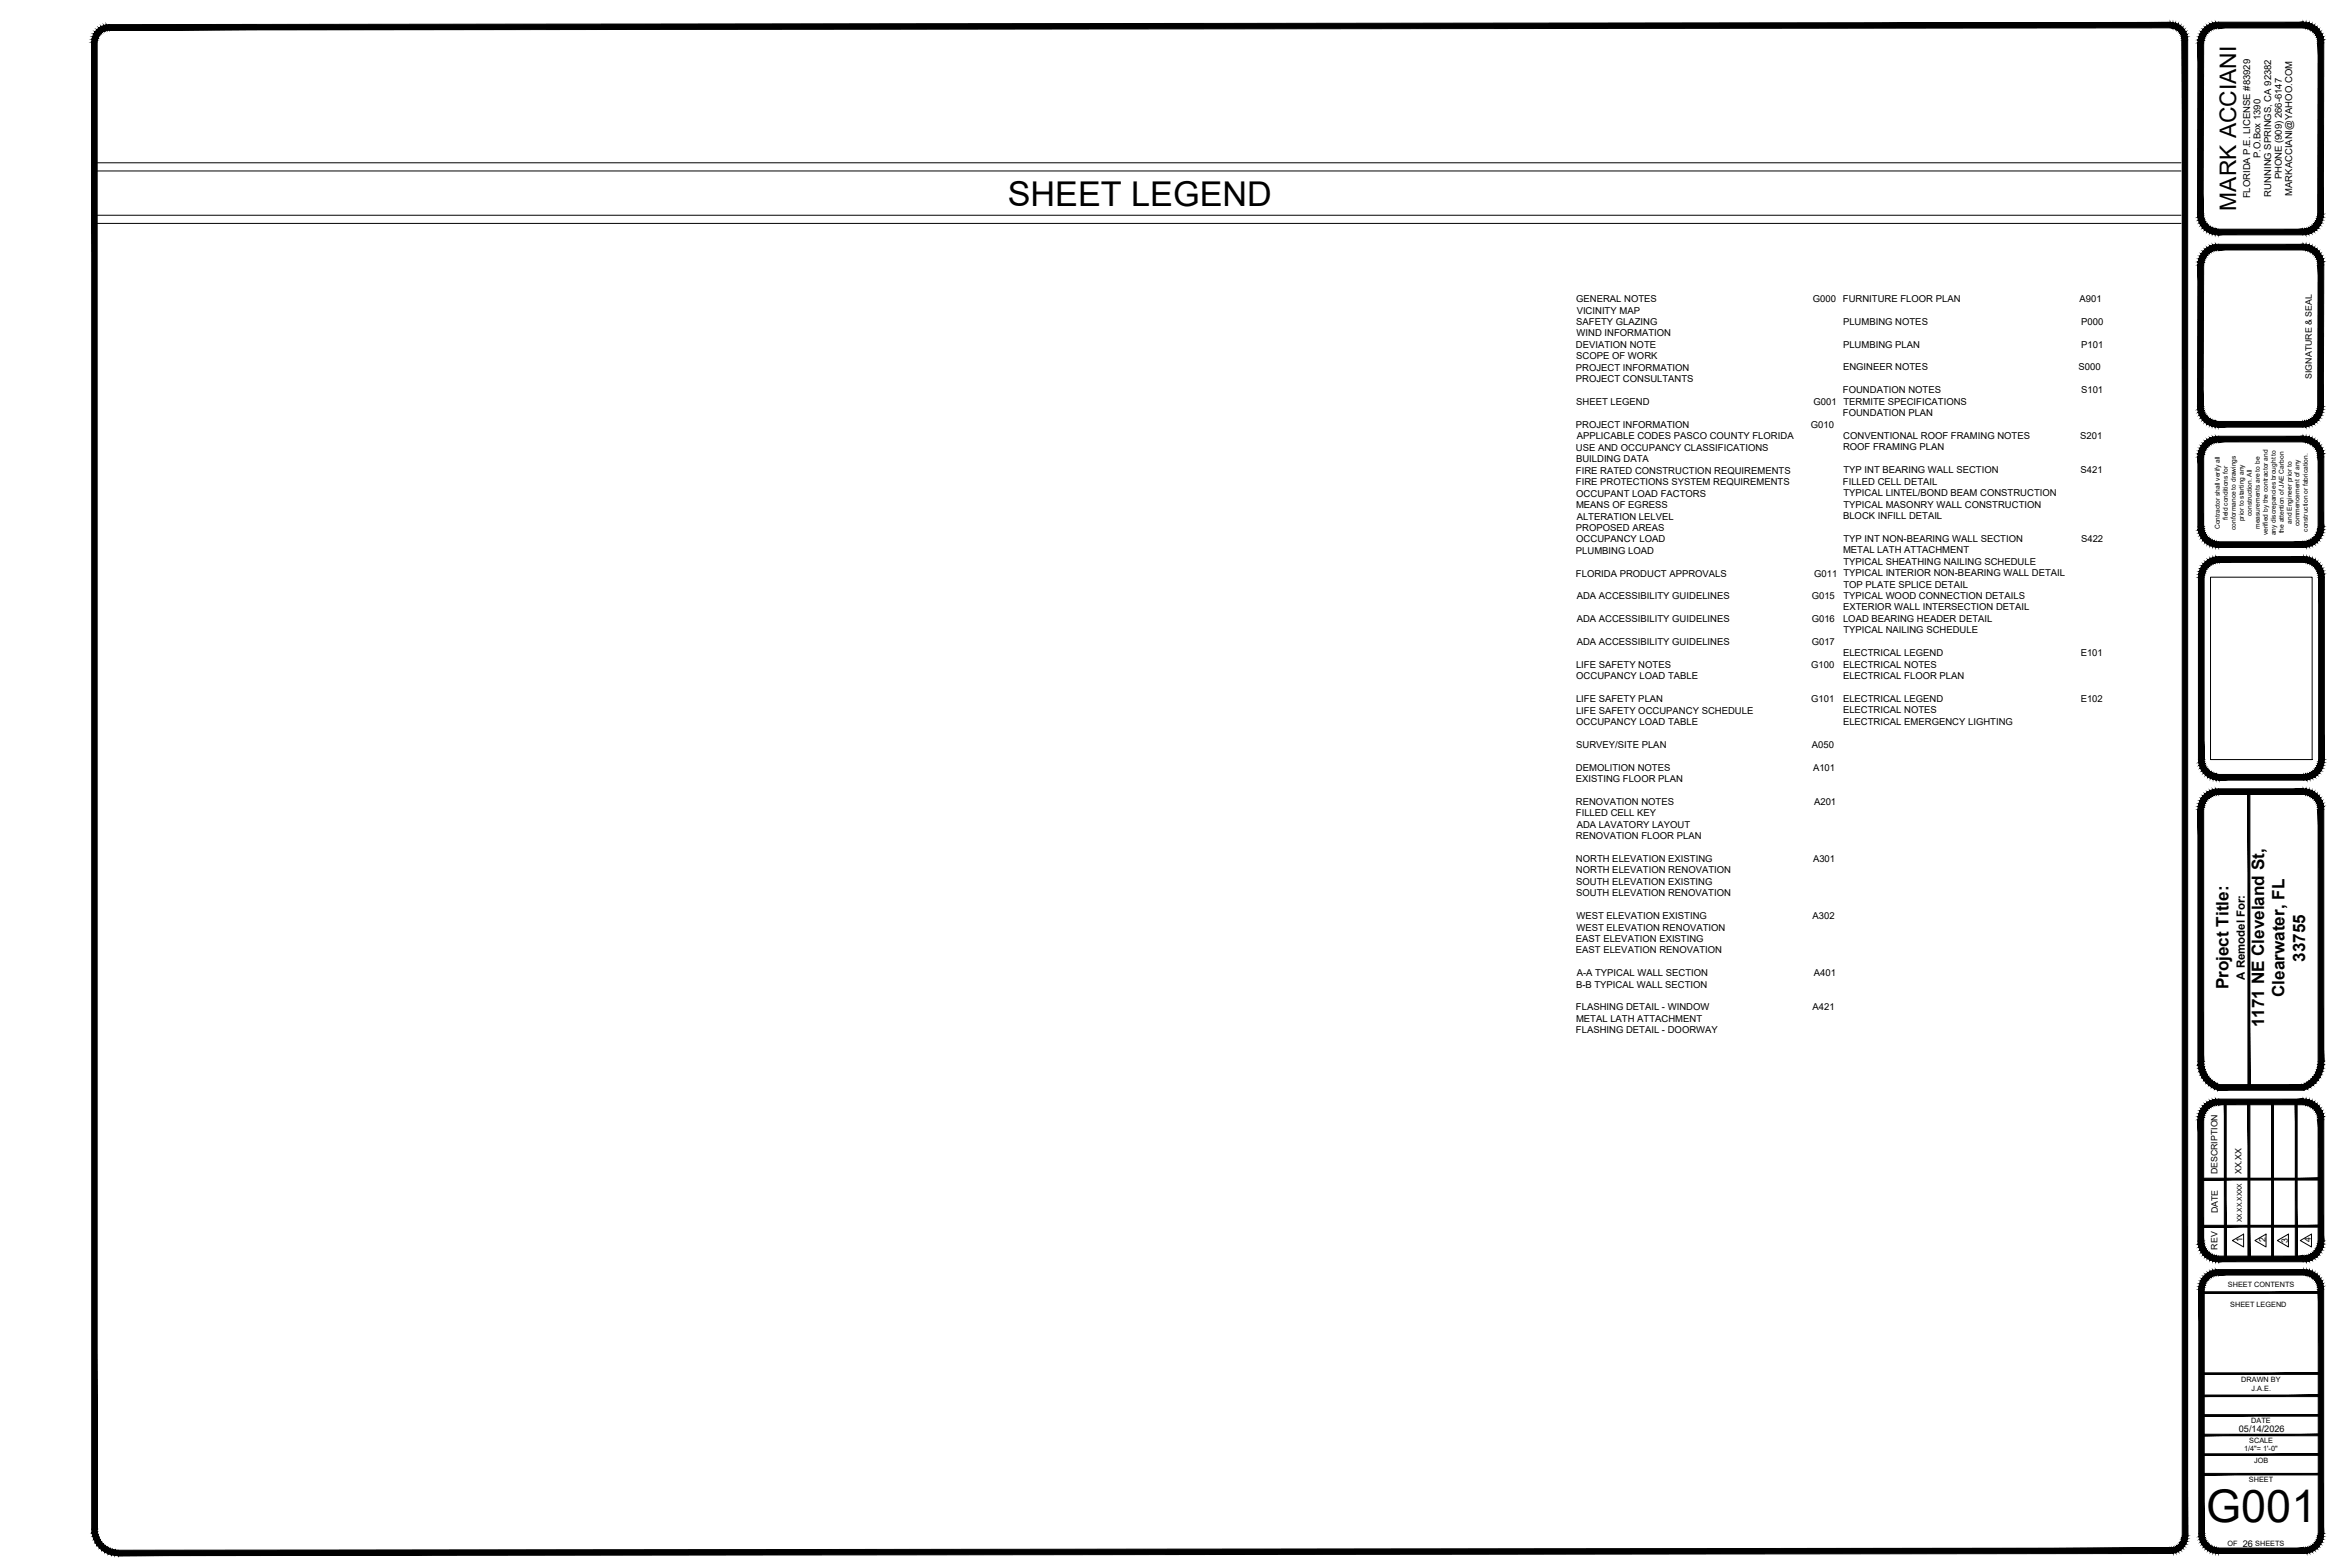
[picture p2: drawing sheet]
<svg xmlns="http://www.w3.org/2000/svg" width="914mm" height="610mm" viewBox="0 0 914 610" stroke-linecap="round" stroke-linejoin="round" font-family="sans-serif">
<defs><g id="words">
<text font-size="17.5" x="858.5" y="592.3">G001</text>
<text font-size="13.3" x="392.1" y="80.3">SHEET LEGEND</text>
<text font-size="8.9" x="870.2" y="82" transform="rotate(-90 870.2 82)">MARK ACCIANI</text>
<g font-size="6.7">
<text x="896.9" y="374.1" transform="rotate(-90 896.9 374.1)">33755</text>
<text x="867.1" y="384.9" transform="rotate(-90 867.1 384.9)">Project Title:</text>
<text x="889" y="387.8" transform="rotate(-90 889 387.8)">Clearwater, FL</text>
<text x="881" y="399.6" transform="rotate(-90 881 399.6)">1171 NE Cleveland St,</text>
</g>
<text font-size="4.4" x="873.5" y="381.1" transform="rotate(-90 873.5 381.1)">A Remodel For:</text>
<g font-size="3.7">
<text x="879.6" y="61.6" transform="rotate(-90 879.6 61.6)">P.O.Box 1390</text>
<text x="887.8" y="69.8" transform="rotate(-90 887.8 69.8)">PHONE (909) 266-6147</text>
<text x="875.5" y="77.2" transform="rotate(-90 875.5 77.2)">FLORIDA P.E. LICENSE #83929</text>
<text x="883.7" y="76.5" transform="rotate(-90 883.7 76.5)">RUNNING SPRINGS, CA 92382</text>
<text x="891.9" y="76.2" transform="rotate(-90 891.9 76.2)">MARKACCIANI@YAHOO.COM</text>
<text x="613.3" y="117.5">GENERAL NOTES</text>
<text x="705.4" y="117.5">G000</text>
<text x="717.1" y="117.5">FURNITURE FLOOR PLAN</text>
<text x="809.1" y="117.5">A901</text>
<text x="613.5" y="122">VICINITY MAP</text>
<text x="613.3" y="126.4">SAFETY GLAZING</text>
<text x="613.5" y="130.9">WIND INFORMATION</text>
<text x="717.1" y="126.4">PLUMBING NOTES</text>
<text x="809.8" y="126.4">P000</text>
<text x="613.2" y="135.3">DEVIATION NOTE</text>
<text x="717.1" y="135.3">PLUMBING PLAN</text>
<text x="809.8" y="135.3">P101</text>
<text x="613.3" y="139.8">SCOPE OF WORK</text>
<text x="613.2" y="144.2">PROJECT INFORMATION</text>
<text x="613.2" y="148.7">PROJECT CONSULTANTS</text>
<text x="717.1" y="144.1">ENGINEER NOTES</text>
<text x="808.8" y="144.1">S000</text>
<text x="717.1" y="153">FOUNDATION NOTES</text>
<text x="809.8" y="153">S101</text>
<text x="613.3" y="157.6">SHEET LEGEND</text>
<text x="705.6" y="157.6">G001</text>
<text x="717.1" y="161.9">FOUNDATION PLAN</text>
<text x="717.3" y="157.4">TERMITE SPECIFICATIONS</text>
<text x="613.2" y="166.4">PROJECT INFORMATION</text>
<text x="704.6" y="166.4">G010</text>
<text x="613.5" y="170.9">APPLICABLE CODES PASCO COUNTY FLORIDA</text>
<text x="717.2" y="170.7">CONVENTIONAL ROOF FRAMING NOTES</text>
<text x="809.5" y="170.7">S201</text>
<text x="613.2" y="175.3">USE AND OCCUPANCY CLASSIFICATIONS</text>
<text x="613.2" y="179.8">BUILDING DATA</text>
<text x="717.1" y="175.2">ROOF FRAMING PLAN</text>
<text x="613.2" y="184.3">FIRE RATED CONSTRUCTION REQUIREMENTS</text>
<text x="717.3" y="184.1">TYP INT BEARING WALL SECTION</text>
<text x="809.6" y="184.1">S421</text>
<text x="613.2" y="188.7">FIRE PROTECTIONS SYSTEM REQUIREMENTS</text>
<text x="717.1" y="188.5">FILLED CELL DETAIL</text>
<text x="613.2" y="197.6">MEANS OF EGRESS</text>
<text x="613.3" y="193.2">OCCUPANT LOAD FACTORS</text>
<text x="717.3" y="193">TYPICAL LINTEL/BOND BEAM CONSTRUCTION</text>
<text x="717.3" y="197.4">TYPICAL MASONRY WALL CONSTRUCTION</text>
<text x="613.5" y="202.1">ALTERATION LELVEL</text>
<text x="717.1" y="201.9">BLOCK INFILL DETAIL</text>
<text x="613.2" y="206.5">PROPOSED AREAS</text>
<text x="613.2" y="215.4">PLUMBING LOAD</text>
<text x="613.3" y="211">OCCUPANCY LOAD</text>
<text x="717.1" y="215.2">METAL LATH ATTACHMENT</text>
<text x="717.3" y="210.8">TYP INT NON-BEARING WALL SECTION</text>
<text x="809.7" y="210.8">S422</text>
<text x="717.3" y="219.7">TYPICAL SHEATHING NAILING SCHEDULE</text>
<text x="613.2" y="224.3">FLORIDA PRODUCT APPROVALS</text>
<text x="705.9" y="224.3">G011 TYPICAL INTERIOR NON-BEARING WALL DETAIL</text>
<text x="613.5" y="233.2">ADA ACCESSIBILITY GUIDELINES</text>
<text x="704.9" y="233.2">G015</text>
<text x="717.3" y="228.6">TOP PLATE SPLICE DETAIL</text>
<text x="717.3" y="233">TYPICAL WOOD CONNECTION DETAILS</text>
<text x="717.1" y="237.5">EXTERIOR WALL INTERSECTION DETAIL</text>
<text x="613.5" y="242.1">ADA ACCESSIBILITY GUIDELINES</text>
<text x="704.9" y="242.1">G016</text>
<text x="717.1" y="242">LOAD BEARING HEADER DETAIL</text>
<text x="613.5" y="250.9">ADA ACCESSIBILITY GUIDELINES</text>
<text x="704.9" y="250.9">G017</text>
<text x="717.3" y="246.4">TYPICAL NAILING SCHEDULE</text>
<text x="717.1" y="255.3">ELECTRICAL LEGEND</text>
<text x="809.6" y="255.3">E101</text>
<text x="613.2" y="259.8">LIFE SAFETY NOTES</text>
<text x="704.7" y="259.8">G100</text>
<text x="717.1" y="259.8">ELECTRICAL NOTES</text>
<text x="613.3" y="264.2">OCCUPANCY LOAD TABLE</text>
<text x="717.1" y="264.2">ELECTRICAL FLOOR PLAN</text>
<text x="613.2" y="273.1">LIFE SAFETY PLAN</text>
<text x="704.7" y="273.1">G101</text>
<text x="717.1" y="273">ELECTRICAL LEGEND</text>
<text x="809.6" y="273">E102</text>
<text x="613.2" y="277.6">LIFE SAFETY OCCUPANCY SCHEDULE</text>
<text x="717.1" y="277.5">ELECTRICAL NOTES</text>
<text x="717.1" y="282">ELECTRICAL EMERGENCY LIGHTING</text>
<text x="613.3" y="282">OCCUPANCY LOAD TABLE</text>
<text x="613.3" y="290.9">SURVEY/SITE PLAN</text>
<text x="705" y="290.9">A050</text>
<text x="613.2" y="299.8">DEMOLITION NOTES</text>
<text x="705.5" y="299.8">A101</text>
<text x="613.2" y="304.2">EXISTING FLOOR PLAN</text>
<text x="613.2" y="313.1">RENOVATION NOTES</text>
<text x="613.2" y="317.5">FILLED CELL KEY</text>
<text x="705.9" y="313.1">A201</text>
<text x="613.5" y="322">ADA LAVATORY LAYOUT</text>
<text x="613.2" y="326.4">RENOVATION FLOOR PLAN</text>
<text x="613.2" y="335.3">NORTH ELEVATION EXISTING</text>
<text x="705.5" y="335.3">A301</text>
<text x="613.2" y="339.8">NORTH ELEVATION RENOVATION</text>
<text x="613.3" y="344.2">SOUTH ELEVATION EXISTING</text>
<text x="613.3" y="348.7">SOUTH ELEVATION RENOVATION</text>
<text x="613.5" y="357.5">WEST ELEVATION EXISTING</text>
<text x="705.3" y="357.5">A302</text>
<text x="613.5" y="362">WEST ELEVATION RENOVATION</text>
<text x="613.2" y="366.5">EAST ELEVATION EXISTING</text>
<text x="613.2" y="370.9">EAST ELEVATION RENOVATION</text>
<text x="613.5" y="379.8">A-A TYPICAL WALL SECTION</text>
<text x="705.8" y="379.8">A401</text>
<text x="613.2" y="384.3">B-B TYPICAL WALL SECTION</text>
<text x="613.2" y="393.1">FLASHING DETAIL - WINDOW</text>
<text x="705.2" y="393.1">A421</text>
<text x="613.2" y="397.6">METAL LATH ATTACHMENT</text>
<text x="613.2" y="402">FLASHING DETAIL - DOORWAY</text>
</g>
<g font-size="3.6">
<text x="871.2" y="557.1">05/14/2026</text>
<text x="872.7" y="601.8">26</text>
</g>
<g font-size="3.4">
<text x="899.5" y="147.4" transform="rotate(-90 899.5 147.4)">SIGNATURE &amp; SEAL</text>
<text x="862.9" y="456.9" transform="rotate(-90 862.9 456.9)">DESCRIPTION</text>
<text x="872.2" y="456.8" transform="rotate(-90 872.2 456.8)">XX.XX</text>
<text x="863" y="472" transform="rotate(-90 863 472)">DATE</text>
<text x="872.6" y="483.3" transform="rotate(-90 872.6 483.3)">1</text>
<text x="881.5" y="483.3" transform="rotate(-90 881.5 483.3)">2</text>
<text x="890.2" y="483.5" transform="rotate(-90 890.2 483.5)">3</text>
<text x="899.2" y="483.3" transform="rotate(-90 899.2 483.3)">4</text>
<text x="862.8" y="486.2" transform="rotate(-90 862.8 486.2)">REV</text>
</g>
<g font-size="2.8">
<text x="866.9" y="500.7">SHEET CONTENTS</text>
<text x="867.8" y="508.4">SHEET LEGEND</text>
<text x="872.1" y="537.8">DRAWN BY</text>
<text x="876.1" y="541.2">J.A.E.</text>
<text x="876" y="553.7">DATE</text>
<text x="875.2" y="561.3">SCALE</text>
<text x="873.2" y="564.5">1/4&quot;= 1'-0&quot;</text>
<text x="877.1" y="569">JOB</text>
<text x="875.1" y="576.6">SHEET</text>
<text x="866.8" y="601.4">OF</text>
<text x="877.5" y="601.5">SHEETS</text>
</g>
<g font-size="2.6">
<text x="866.9" y="202.1" transform="rotate(-90 866.9 202.1)">field conditions for</text>
<text x="873.1" y="202.8" transform="rotate(-90 873.1 202.8)">prior to starting any</text>
<text x="876.2" y="200.8" transform="rotate(-90 876.2 200.8)">construction. All</text>
<text x="891.7" y="203.8" transform="rotate(-90 891.7 203.8)">and Engineer prior to</text>
<text x="863.8" y="205.8" transform="rotate(-90 863.8 205.8)">Contractor shall verify all</text>
<text x="870" y="206.1" transform="rotate(-90 870 206.1)">conformance to drawings</text>
<text x="879.3" y="205.7" transform="rotate(-90 879.3 205.7)">measurements are to be</text>
<text x="882.4" y="208.3" transform="rotate(-90 882.4 208.3)">verified by the contractor and</text>
<text x="885.5" y="208.2" transform="rotate(-90 885.5 208.2)">any discrepancies brought to</text>
<text x="888.6" y="207.5" transform="rotate(-90 888.6 207.5)">the attention of JAE Carbon</text>
<text x="894.8" y="204.8" transform="rotate(-90 894.8 204.8)">commencement of any</text>
<text x="897.9" y="206.8" transform="rotate(-90 897.9 206.8)">construction or fabrication.</text>
<text x="872.3" y="475.5" transform="rotate(-90 872.3 475.5)">XX.XX.XXXX</text>
</g>
</g></defs>
<!-- layer: (EE) MARK ACCIANI -->
<g fill="#000" stroke="#000" stroke-width=".39">
<path d="M855.2 16.6l2.1 66.8 .2-66.8zM855.2 16.6l2.1 66.8h-2.3z"/>
<path d="M862.1 8.7l1.2-.1v2.3zM862.1 8.7l.3 2.2h.9zM861 9l1.1-.3 .3 2.2zM861 9l.6 2.1 .8-.2zM859.9 9.4l1.1-.4 .6 2.1zM859.9 9.4l.9 2 .8-.3zM858.9 9.9l1-.5 .9 2zM858.9 9.9l1.2 1.9 .7-.4zM858 10.6l.9-.7 1.2 1.9zM858 10.6l1.5 1.7 .6-.5zM858 10.6l1.5 1.7-2.3-.9zM857.2 11.4l1.7 1.5 .6-.6zM857.2 11.4l1.7 1.5-2.4-.6zM856.5 12.3l1.9 1.2 .5-.6zM856.5 12.3l1.9 1.2-2.4-.2zM856 13.3l2 1 .4-.8zM856 13.3l2 1-2.4 .1zM855.6 14.4l2.1 .6 .3-.7zM855.6 14.4l2.1 .6-2.4 .5zM855.3 15.5l2.2 .3 .2-.8zM855.3 15.5l2.2 .3-2.3 .8zM855.2 16.6h2.3v-.8z"/>
<path d="M863.3 10.9h32.9v-2.3zM863.3 8.6h32.9l-32.9 2.3z"/>
<path d="M902 16.6l2.2-1.1v1.1zM902 15.8v.8l2.2-1.1zM902 15.8l1.9-1.4 .3 1.1zM901.8 15l.2 .8 1.9-1.4zM901.8 15l1.7-1.7 .4 1.1zM901.5 14.3l.3 .7 1.7-1.7zM902.9 12.3l.6 1-2 1zM901.1 13.5l.4 .8 1.4-2zM902.3 11.4l.6 .9-1.8 1.2zM900.6 12.9l.5 .6 1.2-2.1zM901.4 10.6l.9 .8-1.7 1.5zM901.4 10.6l-1.4 1.7 .6 .6zM900.6 9.9l.8 .7-1.4 1.7zM900.6 9.9l-1.3 1.9 .7 .5zM899.5 9.4l1.1 .5-1.3 1.9zM899.5 9.4l-.9 2 .7 .4zM898.5 9l1 .4-.9 2zM898.5 9l-.7 2.1 .8 .3zM897.3 8.7l1.2 .3-.7 2.1zM897.3 8.7l-.3 2.2 .8 .2zM896.2 8.6l1.1 .1-.3 2.2zM896.2 8.6v2.3h.8z"/>
<path d="M855 83.4h2.3l-2.2 1.1zM855.1 84.5l2.2-.3v-.8zM855.1 84.5l2.2-.3-1.9 1.4zM855.4 85.6l2.1-.6-.2-.8zM855.4 85.6l2.1-.6-1.7 1.7zM855.8 86.7l2-.9-.3-.8zM855.8 86.7l2-.9-1.5 1.9zM857.8 85.8l-1.5 1.9 1.9-1.2zM856.3 87.7l1.9-1.2-1.2 2.1zM858.2 86.5l-1.2 2.1 1.7-1.5zM857 88.6l1.7-1.5-.9 2.3zM858.7 87.1l-.9 2.3 1.5-1.7zM859.3 87.7l-.6 2.4-.9-.7zM859.3 87.7l-.6 2.4 1.2-1.9zM859.9 88.2l-.2 2.4-1-.5zM859.9 88.2l-.2 2.4 .9-2zM860.6 88.6l.2 2.4-1.1-.4zM860.6 88.6l.2 2.4 .6-2.1zM861.4 88.9l.5 2.4-1.1-.3zM861.4 88.9l.5 2.4 .3-2.2zM862.2 89.1l.8 2.3-1.1-.1zM862.2 89.1l.8 2.3v-2.2z"/>
<path d="M863 89.2v2.2l33-2.2zM863 91.4l33-2.2v2.2z"/>
<path d="M862.1 95.1l1.2-.1v2.2zM862.1 95.1l.3 2.2 .9-.1zM861 95.3l1.1-.2 .3 2.2zM861 95.3l.6 2.2 .8-.2zM859.9 95.8l1.1-.5 .6 2.2zM859.9 95.8l.9 1.9 .8-.2zM858.9 96.3l1-.5 .9 1.9zM858.9 96.3l1.2 1.8 .7-.4zM858 97l.9-.7 1.2 1.8zM858 97l1.5 1.6 .6-.5zM858 97l1.5 1.6-2.3-.8zM857.2 97.8l1.7 1.4 .6-.6zM857.2 97.8l1.7 1.4-2.4-.5zM856.5 98.7l1.9 1.2 .5-.7zM856.5 98.7l1.9 1.2-2.4-.2zM856 99.7l2 .9 .4-.7zM856 99.7l2 .9-2.4 .2zM855.6 100.8l2.1 .6 .3-.8zM855.6 100.8l2.1 .6-2.4 .5zM855.3 101.9l2.2 .3 .2-.8zM855.3 101.9l2.2 .3-2.3 .8zM855.2 103h2.3v-.8z"/>
<path d="M896 89.2l1.2 2.1-1.2 .1zM896 89.2l1.2 2.1-.4-2.2zM896.8 89.1l1.5 1.9-1.1 .3zM896.8 89.1l1.5 1.9-.6-2.1zM897.7 88.9l1.7 1.7-1.1 .4zM897.7 88.9l1.7 1.7-1-2zM898.4 88.6l1.9 1.5-.9 .5zM898.4 88.6l1.9 1.5-1.1-1.9zM899.2 88.2l2.1 1.2-1 .7zM899.2 88.2l2.1 1.2-1.5-1.7zM899.8 87.7l2.3 .9-.8 .8zM900.4 87.1l-.6 .6 2.3 .9zM900.4 87.1l2.4 .6-.7 .9zM900.9 86.5l-.5 .6 2.4 .6zM900.9 86.5l2.4 .2-.5 1zM901.3 85.8l-.4 .7 2.4 .2zM901.3 85.8l2.4-.2-.4 1.1zM901.6 85l-.3 .8 2.4-.2zM901.6 85l2.3-.5-.2 1.1zM901.8 84.2l-.2 .8 2.3-.5zM901.8 84.2l2.2-.8-.1 1.1zM901.8 83.4v.8l2.2-.8z"/>
<path d="M863.3 97.2h32.9v-2.2zM863.3 95h32.9l-32.9 2.2z"/>
<path d="M902 16.6l-.2 66.8h2.2zM902 16.6h2.2l-.2 66.8z"/>
<path d="M855.2 103l2.1 55.2 .2-55.2zM855.2 103l2.1 55.2h-2.3z"/>
<path d="M902 103l2.2-1.1v1.1zM902 102.2v.8l2.2-1.1zM902 102.2l1.9-1.4 .3 1.1zM901.8 101.4l.2 .8 1.9-1.4zM901.8 101.4l1.7-1.7 .4 1.1zM901.5 100.6l.3 .8 1.7-1.7zM902.9 98.7l.6 1-2 .9zM901.1 99.9l.4 .7 1.4-1.9zM902.3 97.8l.6 .9-1.8 1.2zM900.6 99.2l.5 .7 1.2-2.1zM901.4 97l.9 .8-1.7 1.4zM901.4 97l-1.4 1.6 .6 .6zM900.6 96.3l.8 .7-1.4 1.6zM900.6 96.3l-1.3 1.8 .7 .5zM899.5 95.8l1.1 .5-1.3 1.8zM899.5 95.8l-.9 1.9 .7 .4zM898.5 95.3l1 .5-.9 1.9zM898.5 95.3l-.7 2.2 .8 .2zM897.3 95.1l1.2 .2-.7 2.2zM897.3 95.1l-.3 2.2 .8 .2zM896.2 95l1.1 .1-.3 2.2zM896.2 95v2.2l.8 .1z"/>
<path d="M855 158.2h2.3l-2.2 1.1zM855.1 159.3l2.2-.3v-.8zM855.1 159.3l2.2-.3-1.9 1.4zM855.4 160.4l2.1-.6-.2-.8zM855.4 160.4l2.1-.6-1.7 1.7zM855.8 161.5l2-.9-.3-.8zM855.8 161.5l2-.9-1.5 1.9zM857.8 160.6l-1.5 1.9 1.9-1.2zM856.3 162.5l1.9-1.2-1.2 2.1zM858.2 161.3l-1.2 2.1 1.7-1.5zM857 163.4l1.7-1.5-.9 2.3zM858.7 161.9l-.9 2.3 1.5-1.7zM859.3 162.5l-.6 2.4-.9-.7zM859.3 162.5l-.6 2.4 1.2-1.9zM859.9 163l-.2 2.4-1-.5zM859.9 163l-.2 2.4 .9-2zM860.6 163.4l.2 2.4-1.1-.4zM860.6 163.4l.2 2.4 .6-2.1zM861.4 163.7l.5 2.4-1.1-.3zM861.4 163.7l.5 2.4 .3-2.2zM862.2 163.9l.8 2.3-1.1-.1zM862.2 163.9l.8 2.3v-2.2z"/>
<path d="M902 103l-.2 55.2h2.2zM902 103h2.2l-.2 55.2z"/>
<path d="M863 164v2.2l33-2.2zM863 166.2l33-2.2v2.2z"/>
<path d="M896 164l1.2 2.1-1.2 .1zM896 164l1.2 2.1-.4-2.2zM896.8 163.9l1.5 1.9-1.1 .3zM896.8 163.9l1.5 1.9-.6-2.1zM897.7 163.7l1.7 1.7-1.1 .4zM897.7 163.7l1.7 1.7-1-2zM898.4 163.4l1.9 1.5-.9 .5zM898.4 163.4l1.9 1.5-1.1-1.9zM899.2 163l2.1 1.2-1 .7zM899.2 163l2.1 1.2-1.5-1.7zM899.8 162.5l2.3 .9-.8 .8zM900.4 161.9l-.6 .6 2.3 .9zM900.4 161.9l2.4 .6-.7 .9zM900.9 161.3l-.5 .6 2.4 .6zM900.9 161.3l2.4 .2-.5 1zM901.3 160.6l-.4 .7 2.4 .2zM901.3 160.6l2.4-.2-.4 1.1zM901.6 159.8l-.3 .8 2.4-.2zM901.6 159.8l2.3-.5-.2 1.1zM901.8 159l-.2 .8 2.3-.5zM901.8 159l2.2-.8-.1 1.1zM901.8 158.2v.8l2.2-.8z"/>
</g>
<!-- layer: (1)SHEET INFORMATION -->
<g fill="#000" stroke="#000" stroke-width=".39">
<path d="M35.7 16.3l2.1 578.7v-578.7zM35.7 16.3l2.1 578.7h-2.1z"/>
<path d="M41.4 9.7l1.1-.1v2.1zM41.4 9.7l.3 2.1 .8-.1zM40.4 9.9l1-.2 .3 2.1zM40.4 9.9l.6 2 .7-.1zM39.4 10.3l1-.4 .6 2zM39.4 10.3l.9 1.9 .7-.3zM38.5 10.9l.9-.6 .9 1.9zM38.5 10.9l1.3 1.7 .5-.4zM37.7 11.6l.8-.7 1.3 1.7zM37.7 11.6l1.5 1.5 .6-.5zM37.7 11.6l1.5 1.5-2.2-.7zM37 12.4l1.7 1.2 .5-.5zM37 12.4l1.7 1.2-2.3-.3zM36.4 13.3l1.9 .9 .4-.6zM36.4 13.3l1.9 .9-2.3 .1zM36 14.3l2.1 .6 .2-.7zM36 14.3l2.1 .6-2.3 .4zM35.8 15.3l2.1 .3 .2-.7zM35.8 15.3l2.1 .3-2.2 .7zM35.7 16.3h2.1l.1-.7z"/>
<path d="M42.5 11.7l802-.9v-2.1zM42.5 9.6l802-.9-802 3z"/>
<path d="M849.1 15.5l2.1-1.1v1.1zM849 14.8l.1 .7 2.1-1.1zM849 14.8l1.9-1.4 .3 1zM848.9 14.1l.1 .7 1.9-1.4zM850.5 12.4l.4 1-2 .7zM848.6 13.4l.3 .7 1.6-1.7zM849.9 11.5l.6 .9-1.9 1zM848.2 12.7l.4 .7 1.3-1.9zM849.2 10.7l.7 .8-1.7 1.2zM849.2 10.7l-1.4 1.5 .4 .5zM848.4 10l.8 .7-1.4 1.5zM848.4 10l-1.2 1.7 .6 .5zM847.6 9.4l.8 .6-1.2 1.7zM847.6 9.4l-1 1.9 .6 .4zM846.5 9.1l1.1 .3-1 1.9zM846.5 9.1l-.6 1.9 .7 .3zM845.5 8.8l1 .3-.6 1.9zM845.5 8.8l-.3 2.1 .7 .1zM844.5 8.7l1 .1-.3 2.1zM844.5 8.7v2.1l.7 .1z"/>
<path d="M855.2 177.7l2.3 27.3v-27.3zM855.2 177.7l2.3 27.3h-2.3z"/>
<path d="M862.1 169.8l1.2-.1v2.2zM862.1 169.8l.3 2.2 .9-.1zM861 170.1l1.1-.3 .3 2.2zM861 170.1l.6 2.1 .8-.2zM859.9 170.4l1.1-.3 .6 2.1zM859.9 170.4l.9 2.1 .8-.3zM858.9 171l1-.6 .9 2.1zM858.9 171l1.2 1.8 .7-.3zM858 171.7l.9-.7 1.2 1.8zM858 171.7l1.5 1.7 .6-.6zM858 171.7l1.5 1.7-2.3-.9zM857.2 172.5l1.7 1.4 .6-.5zM857.2 172.5l1.7 1.4-2.4-.5zM856.5 173.4l1.9 1.2 .5-.7zM856.5 173.4l1.9 1.2-2.4-.2zM856 174.4l2 .9 .4-.7zM856 174.4l2 .9-2.4 .2zM855.6 175.5l2.1 .6 .3-.8zM855.6 175.5l2.1 .6-2.4 .5zM855.3 176.6l2.2 .3 .2-.8zM855.3 176.6l2.2 .3-2.3 .8zM855.2 177.7h2.3v-.8z"/>
<path d="M863.3 171.9h32.9v-2.2zM863.3 169.7h32.9l-32.9 2.2z"/>
<path d="M902 177.7l2.2-1.1v1.1zM902 176.9v.8l2.2-1.1zM902 176.9l1.9-1.4 .3 1.1zM901.8 176.1l.2 .8 1.9-1.4zM901.8 176.1l1.7-1.7 .4 1.1zM901.5 175.3l.3 .8 1.7-1.7zM902.9 173.4l.6 1-2 .9zM901.1 174.6l.4 .7 1.4-1.9zM902.3 172.5l.6 .9-1.8 1.2zM900.6 173.9l.5 .7 1.2-2.1zM901.4 171.7l.9 .8-1.7 1.4zM901.4 171.7l-1.4 1.7 .6 .5zM900.6 171l.8 .7-1.4 1.7zM900.6 171l-1.3 1.8 .7 .6zM899.5 170.4l1.1 .6-1.3 1.8zM899.5 170.4l-.9 2.1 .7 .3zM898.5 170.1l1 .3-.9 2.1zM898.5 170.1l-.7 2.1 .8 .3zM897.3 169.8l1.2 .3-.7 2.1zM897.3 169.8l-.3 2.2 .8 .2zM896.2 169.7l1.1 .1-.3 2.2zM896.2 169.7v2.2l.8 .1z"/>
<path d="M855.2 205h2.3l-2.2 1.1zM855.3 206.1l2.2-.3v-.8zM855.3 206.1l2.2-.3-1.9 1.4zM855.6 207.2l2.1-.6-.2-.8zM855.6 207.2l2.1-.6-1.7 1.7zM856 208.3l2-.9-.3-.8zM856 208.3l2-.9-1.5 1.9zM858 207.4l-1.5 1.9 1.9-1.2zM856.5 209.3l1.9-1.2-1.2 2.1zM858.4 208.1l-1.2 2.1 1.7-1.4zM857.2 210.2l1.7-1.4-.9 2.2zM858.9 208.8l-.9 2.2 1.5-1.7zM859.5 209.3l-.6 2.4-.9-.7zM859.5 209.3l-.6 2.4 1.2-1.9zM860.1 209.8l-.2 2.5-1-.6zM860.1 209.8l-.2 2.5 .9-2.1zM860.8 210.2l.2 2.4-1.1-.3zM860.8 210.2l.2 2.4 .6-2.1zM861.6 210.5l.5 2.4-1.1-.3zM861.6 210.5l.5 2.4 .3-2.2zM862.4 210.7l.9 2.3-1.2-.1zM862.4 210.7l.9 2.3v-2.2z"/>
<path d="M863.3 210.8v2.2l32.9-2.2zM863.3 213l32.9-2.2v2.2z"/>
<path d="M862.3 216.6l1.1-.1v2.3zM862.3 216.6l.3 2.2h.8zM861.2 216.9l1.1-.3 .3 2.2zM861.2 216.9l.6 2.1 .8-.2zM860.1 217.3l1.1-.4 .6 2.1zM860.1 217.3l.9 2 .8-.3zM859.1 217.8l1-.5 .9 2zM859.1 217.8l1.2 1.9 .7-.4zM858.2 218.5l.9-.7 1.2 1.9zM858.2 218.5l1.4 1.7 .7-.5zM858.2 218.5l1.4 1.7-2.2-.9zM857.4 219.3l1.6 1.5 .6-.6zM857.4 219.3l1.6 1.5-2.3-.6zM856.7 220.2l1.9 1.2 .4-.6zM856.7 220.2l1.9 1.2-2.5-.2zM856.1 221.2l2 1 .5-.8zM856.1 221.2l2 1-2.3 .1zM855.8 222.3l2.1 .6 .2-.7zM855.8 222.3l2.1 .6-2.4 .5zM855.5 223.4l2.2 .3 .2-.8zM855.5 223.4l2.2 .3-2.3 .8zM855.4 224.5h2.2l.1-.8z"/>
<path d="M896.2 210.8l1.1 2.1-1.1 .1zM896.2 210.8l1.1 2.1-.3-2.2zM897 210.7l1.5 1.9-1.2 .3zM897 210.7l1.5 1.9-.7-2.1zM897.8 210.5l1.7 1.8-1 .3zM897.8 210.5l1.7 1.8-.9-2.1zM898.6 210.2l2 1.5-1.1 .6zM898.6 210.2l2 1.5-1.3-1.9zM899.3 209.8l2.1 1.2-.8 .7zM899.3 209.8l2.1 1.2-1.4-1.7zM900 209.3l2.3 .9-.9 .8zM900 209.3l2.3 .9-1.7-1.4zM900.6 208.8l2.3 .5-.6 .9zM901.1 208.1l-.5 .7 2.3 .5zM901.1 208.1l2.4 .2-.6 1zM901.5 207.4l-.4 .7 2.4 .2zM901.5 207.4l2.4-.2-.4 1.1zM901.8 206.6l-.3 .8 2.4-.2zM901.8 206.6l2.4-.5-.3 1.1zM902 205.8l-.2 .8 2.4-.5zM902 205.8l2.2-.8v1.1zM902 205v.8l2.2-.8z"/>
<path d="M863.4 218.8h33v-2.3zM863.4 216.5h33l-33 2.3z"/>
<path d="M902 177.7v27.3h2.2zM902 177.7h2.2v27.3z"/>
<path d="M855.4 224.5l2.2 71v-71zM855.4 224.5l2.2 71h-2.2z"/>
<path d="M902.2 224.5l2.1-1.1 .1 1.1zM902.1 223.7l.1 .8 2.1-1.1zM902.1 223.7l2-1.4 .2 1.1zM902 222.9l.1 .8 2-1.4zM902 222.9l1.7-1.7 .4 1.1zM901.7 222.2l.3 .7 1.7-1.7zM903.1 220.2l.6 1-2 1zM901.3 221.4l.4 .8 1.4-2zM902.5 219.3l.6 .9-1.8 1.2zM900.8 220.8l.5 .6 1.2-2.1zM901.7 218.5l.8 .8-1.7 1.5zM901.7 218.5l-1.5 1.7 .6 .6zM900.7 217.8l1 .7-1.5 1.7zM900.7 217.8l-1.2 1.9 .7 .5zM899.7 217.3l1 .5-1.2 1.9zM899.7 217.3l-.9 2 .7 .4zM898.7 216.9l1 .4-.9 2zM898.7 216.9l-.7 2.1 .8 .3zM897.6 216.6l1.1 .3-.7 2.1zM897.6 216.6l-.4 2.2 .8 .2zM896.4 216.5l1.2 .1-.4 2.2zM896.4 216.5v2.3h.8z"/>
<path d="M855.4 295.5h2.2l-2.1 1.1zM855.5 296.6l2.2-.3-.1-.8zM855.5 296.6l2.2-.3-1.9 1.4zM855.8 297.7l2.1-.6-.2-.8zM855.8 297.7l2.1-.6-1.8 1.7zM856.1 298.8l2-.9-.2-.8zM856.1 298.8l2-.9-1.4 1.9zM858.1 297.9l-1.4 1.9 1.9-1.2zM856.7 299.8l1.9-1.2-1.2 2.1zM858.6 298.6l-1.2 2.1 1.6-1.4zM857.4 300.7l1.6-1.4-.8 2.2zM859 299.3l-.8 2.2 1.4-1.7zM859.6 299.8l-.5 2.4-.9-.7zM859.6 299.8l-.5 2.4 1.2-1.8zM860.3 300.4l-.2 2.4-1-.6zM860.3 300.4l-.2 2.4 .9-2.1zM861 300.7l.2 2.4-1.1-.3zM861 300.7l.2 2.4 .6-2.1zM861.8 301l.5 2.4-1.1-.3zM861.8 301l.5 2.4 .3-2.2zM862.6 301.2l.8 2.3-1.1-.1zM862.6 301.2l.8 2.3v-2.2z"/>
<path d="M902.2 224.5v71h2.2zM902.2 224.5h2.2v71z"/>
<path d="M863.3 306.9v2.2l32.9-2.2zM863.3 309.1l32.9-2.2v2.2z"/>
<path d="M862.1 307l1.2-.1v2.2zM862.1 307l.3 2.1h.9zM861 307.2l1.1-.2 .3 2.1zM861 307.2l.6 2.1 .8-.2zM859.9 307.6l1.1-.4 .6 2.1zM859.9 307.6l.9 2 .8-.3zM858.9 308.1l1-.5 .9 2zM858.9 308.1l1.2 1.9 .7-.4zM858 308.8l.9-.7 1.2 1.9zM858 308.8l1.5 1.7 .6-.5zM858 308.8l1.5 1.7-2.3-.9zM857.2 309.6l1.7 1.5 .6-.6zM857.2 309.6l1.7 1.5-2.4-.5zM856.5 310.6l1.9 1.1 .5-.6zM856.5 310.6l1.9 1.1-2.4-.2zM856 311.5l2 1 .4-.8zM856 311.5l2 1-2.4 .1zM855.6 312.6l2.1 .6 .3-.7zM855.6 312.6l2.1 .6-2.4 .5zM855.3 313.7l2.2 .3 .2-.8zM855.3 313.7l2.2 .3-2.3 .9zM855.2 314.9h2.3v-.9z"/>
<path d="M863.4 301.3v2.2l33-2.2zM863.4 303.5l33-2.2v2.2z"/>
<path d="M896.4 301.3l1.2 2.1-1.2 .1zM896.4 301.3l1.2 2.1-.4-2.2zM897.2 301.2l1.5 1.9-1.1 .3zM897.2 301.2l1.5 1.9-.7-2.1zM898 301l1.7 1.8-1 .3zM898 301l1.7 1.8-.9-2.1zM898.8 300.7l1.9 1.5-1 .6zM898.8 300.7l1.9 1.5-1.2-1.8zM899.5 300.4l2.2 1.1-1 .7zM899.5 300.4l2.2 1.1-1.5-1.7zM900.2 299.8l2.3 .9-.8 .8zM900.2 299.8l2.3 .9-1.7-1.4zM900.8 299.3l2.3 .5-.6 .9zM901.3 298.6l-.5 .7 2.3 .5zM901.3 298.6l2.4 .2-.6 1zM901.7 297.9l-.4 .7 2.4 .2zM901.7 297.9l2.4-.2-.4 1.1zM902 297.1l-.3 .8 2.4-.2zM902 297.1l2.3-.5-.2 1.1zM902.1 296.3l-.1 .8 2.3-.5zM902.1 296.3l2.3-.8-.1 1.1zM902.2 295.5l-.1 .8 2.3-.8z"/>
<path d="M902 314.9l2.2-1.2v1.2zM902 314v.9l2.2-1.2zM902 314l1.9-1.4 .3 1.1zM901.8 313.2l.2 .8 1.9-1.4zM901.8 313.2l1.7-1.7 .4 1.1zM901.5 312.5l.3 .7 1.7-1.7zM902.9 310.6l.6 .9-2 1zM901.1 311.7l.4 .8 1.4-1.9zM902.3 309.6l.6 1-1.8 1.1zM900.6 311.1l.5 .6 1.2-2.1zM901.4 308.8l.9 .8-1.7 1.5zM901.4 308.8l-1.4 1.7 .6 .6zM900.6 308.1l.8 .7-1.4 1.7zM900.6 308.1l-1.3 1.9 .7 .5zM899.5 307.6l1.1 .5-1.3 1.9zM899.5 307.6l-.9 2 .7 .4zM898.5 307.2l1 .4-.9 2zM898.5 307.2l-.7 2.1 .8 .3zM897.3 307l1.2 .2-.7 2.1zM897.3 307l-.3 2.1 .8 .2zM896.2 306.9l1.1 .1-.3 2.1zM896.2 306.9v2.2h.8z"/>
<path d="M902 314.9l2.2 98v-98zM902 314.9l2.2 98-2.2 .1z"/>
<path d="M855.2 314.9v98l2.3 .1zM855.2 314.9h2.3v98.1z"/>
<path d="M855.3 412.9l2.2 .1-2.2 1.2zM855.3 414.2l2.2-.1v-1.1zM855.3 414.2l2.2-.1-2.1 1.4zM855.4 415.5l2.2-.4-.1-1zM855.4 415.5l2.2-.4-1.8 1.7zM855.8 416.8l2.1-.7-.3-1zM855.8 416.8l2.1-.7-1.7 1.9zM857.9 416.1l-1.7 1.9 2.1-.9zM856.2 418l2.1-.9-1.4 2.1zM858.3 417.1l-1.4 2.1 1.8-1.2zM856.9 419.2l1.8-1.2-1.1 2.3zM858.7 418l-1.1 2.3 1.8-1.4zM857.6 420.3l1.8-1.4-.9 2.4zM859.4 418.9l-.9 2.4 1.5-1.6zM858.5 421.3l1.5-1.6-.5 2.4zM860 419.7l-.5 2.4 1.3-1.6zM860.8 420.5l-.3 2.4-1-.8zM860.8 420.5l-.3 2.4 1.2-1.9zM861.7 421v2.5l-1.2-.6zM861.7 421v2.5l.9-1.9zM862.6 421.6l.3 2.5-1.2-.6zM862.6 421.6l.3 2.5 .7-2.1z"/>
<path d="M855.2 435.6l2.3 47.3v-47.3zM855.2 435.6l2.3 47.3h-2.3z"/>
<path d="M862.1 427.7l1.2-.1v2.2zM862.1 427.7l.3 2.1h.9zM861 427.9l1.1-.2 .3 2.1zM861 427.9l.6 2.1 .8-.2zM859.9 428.3l1.1-.4 .6 2.1zM859.9 428.3l.9 2 .8-.3zM858.9 428.8l1-.5 .9 2zM858.9 428.8l1.2 1.9 .7-.4zM858 429.5l.9-.7 1.2 1.9zM858 429.5l1.5 1.7 .6-.5zM858 429.5l1.5 1.7-2.3-.9zM857.2 430.3l1.7 1.5 .6-.6zM857.2 430.3l1.7 1.5-2.4-.6zM856.5 431.2l1.9 1.2 .5-.6zM856.5 431.2l1.9 1.2-2.4-.2zM856 432.2l2 1 .4-.8zM856 432.2l2 1-2.4 .1zM855.6 433.3l2.1 .6 .3-.7zM855.6 433.3l2.1 .6-2.4 .5zM855.3 434.4l2.2 .3 .2-.8zM855.3 434.4l2.2 .3-2.3 .9zM855.2 435.6h2.3v-.9z"/>
<path d="M874.7 307.8v115.1h.8zM874.7 307.8h.8v115.1z"/>
<path d="M863.3 429.8h32.9v-2.2zM863.3 427.6h32.9l-32.9 2.2z"/>
<path d="M895.9 422l1.9 1.5-1.2 .6zM895.9 422l1.9 1.5-1-1.9zM896.8 421.6l2.1 1.3-1.1 .6zM896.8 421.6l2.1 1.3-1.1-1.9zM897.8 421l2.2 1.1-1.1 .8zM897.8 421l2.2 1.1-1.4-1.6zM898.6 420.5l2.4 .8-1 .8zM898.6 420.5l2.4 .8-1.6-1.6zM899.4 419.7l2.5 .6-.9 1zM900.1 418.9l-.7 .8 2.5 .6zM900.1 418.9l2.5 .3-.7 1.1zM900.7 418l-.6 .9 2.5 .3zM900.7 418h2.5l-.6 1.2zM901.2 417.1l-.5 .9h2.5zM901.2 417.1l2.5-.3-.5 1.2zM901.6 416.1l-.4 1 2.5-.3zM901.6 416.1l2.4-.6-.3 1.3zM901.8 415.1l-.2 1 2.4-.6zM901.8 415.1l2.4-.9-.2 1.3zM902 414.1l-.2 1 2.4-.9zM902 414.1l2.2-1.2v1.3zM902 413v1.1l2.2-1.2z"/>
<path d="M862.9 424.1h33.7l-.8-2.2zM863.6 421.9h32.2l-32.9 2.2z"/>
<path d="M902 435.6l2.2-1.2v1.2zM902 434.7v.9l2.2-1.2zM902 434.7l1.9-1.4 .3 1.1zM901.8 433.9l.2 .8 1.9-1.4zM901.8 433.9l1.7-1.7 .4 1.1zM901.5 433.2l.3 .7 1.7-1.7zM902.9 431.2l.6 1-2 1zM901.1 432.4l.4 .8 1.4-2zM902.3 430.3l.6 .9-1.8 1.2zM900.6 431.8l.5 .6 1.2-2.1zM901.4 429.5l.9 .8-1.7 1.5zM901.4 429.5l-1.4 1.7 .6 .6zM900.6 428.8l.8 .7-1.4 1.7zM900.6 428.8l-1.3 1.9 .7 .5zM899.5 428.3l1.1 .5-1.3 1.9zM899.5 428.3l-.9 2 .7 .4zM898.5 427.9l1 .4-.9 2zM898.5 427.9l-.7 2.1 .8 .3zM897.3 427.7l1.2 .2-.7 2.1zM897.3 427.7l-.3 2.1 .8 .2zM896.2 427.6l1.1 .1-.3 2.1zM896.2 427.6v2.2h.8z"/>
<path d="M855.9 459.1h46.8v-.8zM855.9 458.3h46.8l-46.8 .8z"/>
<path d="M855.9 477.4h46.8v-.7zM855.9 476.7h46.8l-46.8 .7z"/>
<path d="M855.2 482.9h2.3l-2.2 1.1zM855.3 484l2.2-.3v-.8zM855.3 484l2.2-.3-1.9 1.4zM855.6 485.1l2.1-.6-.2-.8zM855.6 485.1l2.1-.6-1.7 1.7zM857.7 484.5l-1.7 1.7 2-.9zM856 486.2l2-.9-1.5 1.9zM858 485.3l-1.5 1.9 1.9-1.2zM856.5 487.2l1.9-1.2-1.2 2.1zM858.4 486l-1.2 2.1 1.7-1.4zM857.2 488.1l1.7-1.4-.9 2.2zM858.9 486.7l-.9 2.2 1.5-1.6zM859.5 487.3l-.6 2.3-.9-.7zM859.5 487.3l-.6 2.3 1.2-1.8zM860.1 487.8l-.2 2.3-1-.5zM860.1 487.8l-.2 2.3 .9-2zM860.8 488.1l.2 2.5-1.1-.5zM860.8 488.1l.2 2.5 .6-2.2zM861.6 488.4l.5 2.4-1.1-.2zM861.6 488.4l.5 2.4 .3-2.2zM862.4 488.6l.9 2.3-1.2-.1zM862.4 488.6l.9 2.3v-2.2z"/>
<path d="M863.2 493.9v2.1l33.3-2.1zM863.2 496l33.3-2.1v2.1z"/>
<path d="M862.1 494l1.1-.1v2.1zM862.1 494l.3 2.1 .8-.1zM861.1 494.2l1-.2 .3 2.1zM861.1 494.2l.6 2 .7-.1zM860 494.6l1.1-.4 .6 2zM860 494.6l.9 1.9 .8-.3zM859.1 495.1l.9-.5 .9 1.9zM859.1 495.1l1.1 1.8 .7-.4zM858.2 495.8l.9-.7 1.1 1.8zM858.2 495.8l1.4 1.6 .6-.5zM858.2 495.8l1.4 1.6-2.2-.8zM857.4 496.6l1.6 1.3 .6-.5zM857.4 496.6l1.6 1.3-2.3-.5zM856.7 497.4l1.8 1.2 .5-.7zM856.7 497.4l1.8 1.2-2.3-.2zM856.2 498.4l1.9 .9 .4-.7zM856.2 498.4l1.9 .9-2.2 .1zM855.9 499.4l2 .6 .2-.7zM855.9 499.4l2 .6-2.3 .5zM855.6 500.5l2.1 .3 .2-.8zM855.6 500.5l2.1 .3-2.1 .8zM855.6 501.6h2.1v-.8z"/>
<path d="M863.3 488.7v2.2l32.9-2.2zM863.3 490.9l32.9-2.2v2.2z"/>
<path d="M865.5 428.7v61.1h.7zM865.5 428.7h.7v61.1z"/>
<path d="M874.7 428.7v61.1h.8zM874.7 428.7h.8v61.1z"/>
<path d="M883.9 428.7v61.1h.7zM883.9 428.7h.7v61.1z"/>
<path d="M893.1 428.7v61.1h.7zM893.1 428.7h.7v61.1z"/>
<path d="M896.2 488.7l1.1 2.1-1.1 .1zM896.2 488.7l1.1 2.1-.3-2.2zM897 488.6l1.5 2-1.2 .2zM897 488.6l1.5 2-.7-2.2zM897.8 488.4l1.7 1.7-1 .5zM897.8 488.4l1.7 1.7-.9-2zM898.6 488.1l2 1.5-1.1 .5zM898.6 488.1l2 1.5-1.3-1.8zM899.3 487.8l2.1 1.1-.8 .7zM899.3 487.8l2.1 1.1-1.4-1.6zM900 487.3l2.3 .8-.9 .8zM900 487.3l2.3 .8-1.7-1.4zM900.6 486.7l2.3 .5-.6 .9zM901.1 486l-.5 .7 2.3 .5zM901.1 486l2.4 .2-.6 1zM901.5 485.3l-.4 .7 2.4 .2zM901.5 485.3l2.4-.2-.4 1.1zM901.8 484.5l-.3 .8 2.4-.2zM901.8 484.5l2.4-.5-.3 1.1zM902 483.7l-.2 .8 2.4-.5zM902 483.7l2.2-.8v1.1zM902 482.9v.8l2.2-.8z"/>
<path d="M902 435.6v47.3h2.2zM902 435.6h2.2v47.3z"/>
<path d="M857.2 502.5v.7l45.9-.7zM857.2 503.2l45.9-.7v.7z"/>
<path d="M902 501.6l2.1-1.1 .1 1.1zM902 500.8v.8l2.1-1.1zM902 500.8l1.8-1.4 .3 1.1zM901.8 500l.2 .8 1.8-1.4zM901.8 500l1.6-1.6 .4 1zM901.5 499.3l.3 .7 1.6-1.6zM902.9 497.4l.5 1-1.9 .9zM901.1 498.6l.4 .7 1.4-1.9zM902.3 496.6l.6 .8-1.8 1.2zM900.7 497.9l.4 .7 1.2-2zM901.5 495.8l.8 .8-1.6 1.3zM901.5 495.8l-1.4 1.6 .6 .5zM900.6 495.1l.9 .7-1.4 1.6zM900.6 495.1l-1.1 1.8 .6 .5zM899.7 494.6l.9 .5-1.1 1.8zM899.7 494.6l-.9 1.9 .7 .4zM898.6 494.2l1.1 .4-.9 1.9zM898.6 494.2l-.6 2 .8 .3zM897.6 494l1 .2-.6 2zM897.6 494l-.3 2.1 .7 .1zM896.5 493.9l1.1 .1-.3 2.1zM896.5 493.9v2.1l.8 .1z"/>
<path d="M902 501.6l2.2 95v-95zM902 501.6l2.2 95h-2.2z"/>
<path d="M857.2 534.1v.6l45.9-.6zM857.2 534.7l45.9-.6v.6z"/>
<path d="M857.2 558v.5l45.9-.5zM857.2 558.5l45.9-.5v.5z"/>
<path d="M857.2 550.3v.6l45.9-.6zM857.2 550.9l45.9-.6v.6z"/>
<path d="M857.2 542.7v.6l45.9-.6zM857.2 543.3l45.9-.6v.6z"/>
<path d="M857.2 573.2v.6l45.9-.6zM857.2 573.8l45.9-.6v.6z"/>
<path d="M857.2 565.6v.6l45.9-.6zM857.2 566.2l45.9-.6v.6z"/>
<path d="M35.7 595h2.1l-2 1.3zM35.8 596.3l2.1-.3-.1-1zM35.8 596.3l2.1-.3-1.8 1.6zM36.1 597.6l2-.6-.2-1zM36.1 597.6l2-.6-1.6 1.8zM38.1 597l-1.6 1.8 1.9-.8zM36.5 598.8l1.9-.8-1.3 2.1zM38.4 598l-1.3 2.1 1.8-1.1zM37.1 600.1l1.8-1.1-1.1 2.2zM38.9 599l-1.1 2.2 1.7-1.3zM37.8 601.2l1.7-1.3-.8 2.3zM39.5 599.9l-.8 2.3 1.5-1.5zM38.7 602.2l1.5-1.5-.5 2.4zM40.2 600.7l-.5 2.4 1.3-1.7zM41 601.4l-.1 2.4-1.2-.7zM41 601.4l-.1 2.4 1-1.8zM41.9 602l.1 2.4-1.1-.6zM41.9 602l.1 2.4 .8-2zM42.8 602.4l.5 2.5-1.3-.5zM42.8 602.4l.5 2.5 .6-2.1zM43.9 602.8l.7 2.3-1.3-.2zM43.9 602.8l.7 2.3 .3-2.1zM44.9 603l1.1 2.2-1.4-.1zM44.9 603l1.1 2.2v-2.1z"/>
<path d="M849.1 15.5v582.1h2.1zM849.1 15.5h2.1v582.1z"/>
<path d="M855.6 596.6h2.1l-2.1 1.1zM855.6 597.7l2.1-.2v-.9zM855.6 597.7l2.1-.2-1.8 1.3zM855.9 598.8l2-.6-.2-.7zM855.9 598.8l2-.6-1.7 1.7zM857.9 598.2l-1.7 1.7 1.9-.9zM856.2 599.9l1.9-.9-1.4 1.8zM858.1 599l-1.4 1.8 1.8-1.1zM856.7 600.8l1.8-1.1-1.1 2zM858.5 599.7l-1.1 2 1.6-1.4zM857.4 601.7l1.6-1.4-.8 2.1zM859 600.3l-.8 2.1 1.4-1.5zM859.6 600.9l-.5 2.2-.9-.7zM859.6 600.9l-.5 2.2 1.1-1.8zM860.2 601.3l-.2 2.3-.9-.5zM860.2 601.3l-.2 2.3 .9-1.9zM860.9 601.7l.2 2.3-1.1-.4zM860.9 601.7l.2 2.3 .6-2zM861.7 602l.4 2.3-1-.3zM861.7 602l.4 2.3 .3-2.2zM862.4 602.1l.8 2.3-1.1-.1zM862.4 602.1l.8 2.3v-2.2z"/>
<path d="M855.6 501.6v95h2.1zM855.6 501.6h2.1v95z"/>
<path d="M46 603.1v2.1l798.5-3zM46 605.2l798.5-3v2.2z"/>
<path d="M844.5 602.2l1 2.1-1 .1zM844.5 602.2l1 2.1-.3-2.2zM845.2 602.1l1.3 1.9-1 .3zM845.2 602.1l1.3 1.9-.6-2zM845.9 602l1.7 1.6-1.1 .4zM845.9 602l1.7 1.6-1-1.9zM846.6 601.7l1.8 1.3-.8 .6zM846.6 601.7l1.8 1.3-1.2-1.7zM847.2 601.3l2 1.1-.8 .6zM847.2 601.3l2 1.1-1.4-1.5zM847.8 600.9l2.1 .7-.7 .8zM848.2 600.3l-.4 .6 2.1 .7zM848.2 600.3l2.3 .3-.6 1zM848.6 599.7l-.4 .6 2.3 .3zM848.6 599.7h2.3l-.4 .9zM848.9 599l-.3 .7h2.3zM848.9 599l2.3-.4-.3 1.1zM849 598.3l-.1 .7 2.3-.4zM849 598.3l2.2-.7v1zM849.1 597.6l-.1 .7 2.2-.7z"/>
<path d="M896.5 602.2l1.1 2.1-1.1 .1zM896.5 602.2l1.1 2.1-.3-2.2zM897.3 602.1l1.3 1.9-1 .3zM897.3 602.1l1.3 1.9-.6-2zM898 602l1.7 1.6-1.1 .4zM898 602l1.7 1.6-.9-1.9zM898.8 601.7l1.8 1.4-.9 .5zM898.8 601.7l1.8 1.4-1.1-1.8zM899.5 601.3l2 1.1-.9 .7zM899.5 601.3l2 1.1-1.4-1.5zM900.1 600.9l2.2 .8-.8 .7zM900.1 600.9l2.2 .8-1.6-1.4zM900.7 600.3l2.2 .5-.6 .9zM901.1 599.7l-.4 .6 2.2 .5zM901.1 599.7l2.3 .2-.5 .9zM901.5 599l-.4 .7 2.3 .2zM901.5 599l2.3-.2-.4 1.1zM901.8 598.2l-.3 .8 2.3-.2zM901.8 598.2l2.3-.5-.3 1.1zM902 597.5l-.2 .7 2.3-.5zM902 597.5l2.2-.9-.1 1.1zM902 596.6v.9l2.2-.9z"/>
<path d="M863.2 604.4h33.3v-2.2zM863.2 602.2h33.3l-33.3 2.2z"/>
</g>
<path d="M868.6 482.6l4.4-2.5v5zM877.4 482.6l4.3-2.5v5zM886.1 482.6l4.3-2.5v5zM895.1 482.6l4.3-2.5v5z" fill="none" stroke="#000" stroke-width=".39"/>
<!-- layer: (3) Main Drawing Layer -->
<path d="M860.1 224.5h39.6v71h-39.6z" fill="none" stroke="#000" stroke-width=".39"/>
<!-- layer: (2) SHEET INFORMATION -->
<path d="M36.7 66.5h812M36.7 63.3h812M36.7 83.7h812M36.7 86.9h812" fill="none" stroke="#000" stroke-width=".39"/>
<use href="#words"/>
</svg>
